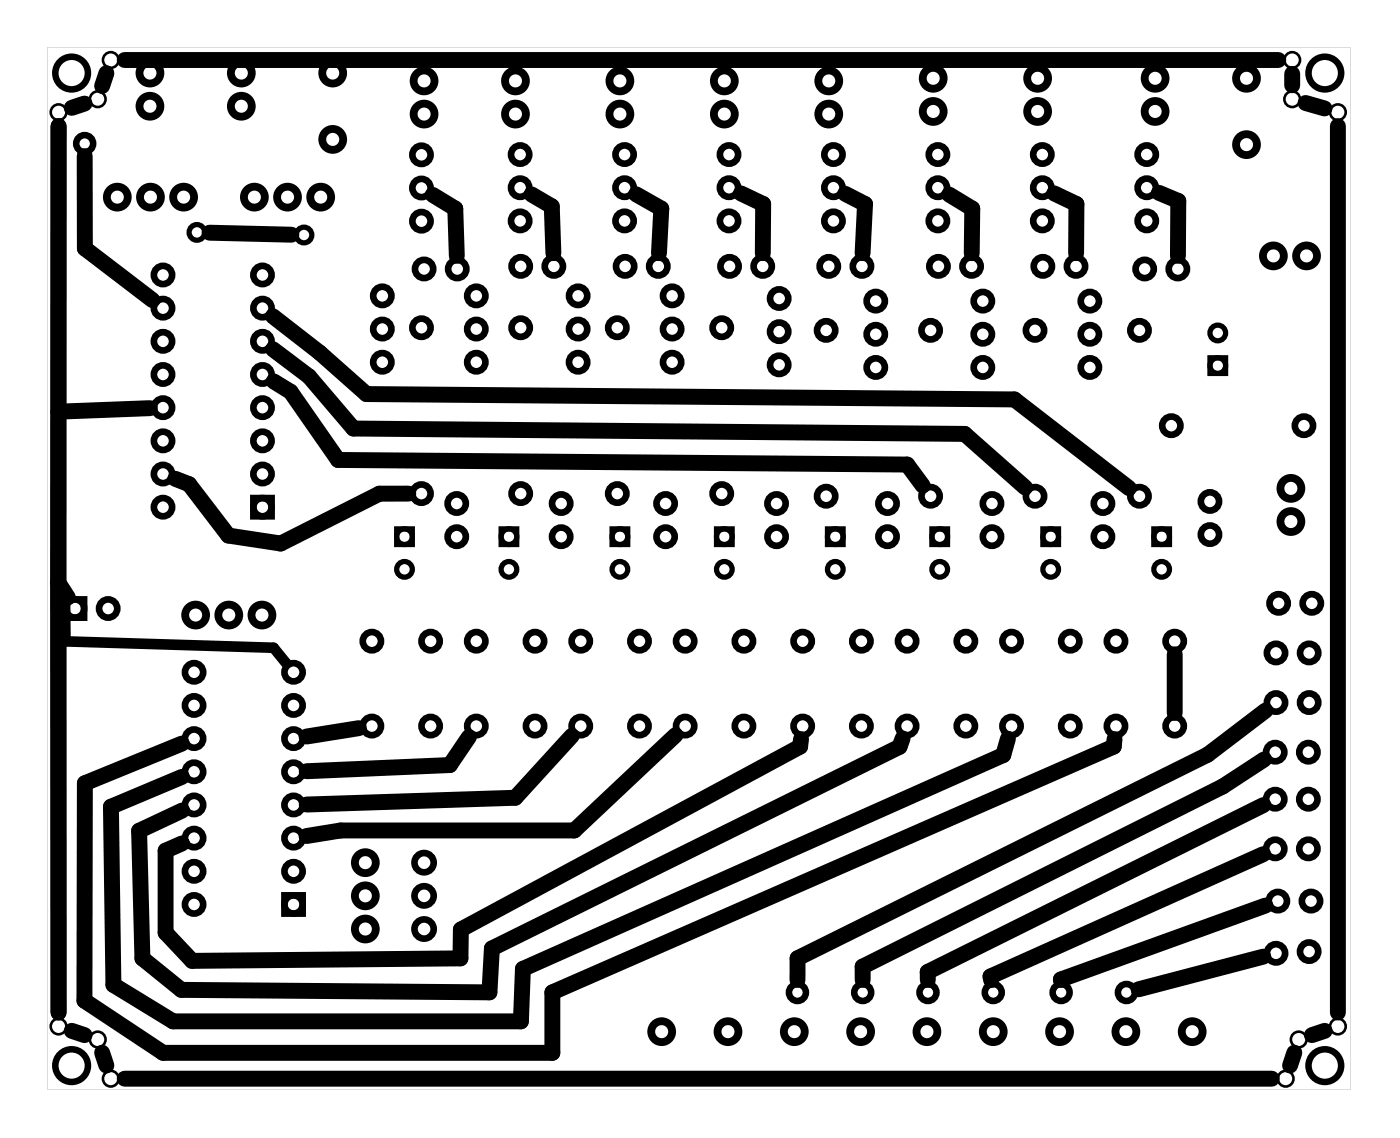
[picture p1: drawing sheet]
<svg xmlns="http://www.w3.org/2000/svg" width="107mm" height="87mm" viewBox="0 0 107 87" stroke-linecap="round" stroke-linejoin="round" font-family="sans-serif">
<path d="M3.6 3.6h99.8v79.8h-99.8zM3.6 3.6v79.8h99.8v-79.8z" fill="#000"/>
<g fill="none" stroke="#000" stroke-width=".5">
<circle cx="5.5" cy="5.6" r="1.25"/>
<circle cx="6.5" cy="11" r=".65"/>
<circle cx="101.5" cy="5.6" r="1.25"/>
<circle cx="61.1" cy="76" r=".65"/>
<circle cx="66.1" cy="76" r=".65"/>
<circle cx="71.1" cy="76" r=".65"/>
<circle cx="76.1" cy="76" r=".65"/>
<circle cx="81.3" cy="76" r=".65"/>
<circle cx="86.3" cy="76" r=".65"/>
<circle cx="5.5" cy="81.6" r="1.25"/>
<circle cx="101.5" cy="81.6" r="1.25"/>
</g>
<g fill="none" stroke="#000" stroke-width=".4">
<path d="M92.7 27.4h1.2v1.2h-1.2zM30.4 40.5h1.2v1.2h-1.2zM38.4 40.5h1.2v1.2h-1.2zM46.9 40.5h1.2v1.2h-1.2zM54.9 40.5h1.2v1.2h-1.2zM63.4 40.5h1.2v1.2h-1.2zM71.4 40.5h1.2v1.2h-1.2zM79.9 40.5h1.2v1.2h-1.2zM88.4 40.5h1.2v1.2h-1.2z"/>
<circle cx="15.1" cy="17.8" r=".6"/>
<circle cx="23.3" cy="18" r=".6"/>
<circle cx="93.3" cy="28" r=".6"/>
<circle cx="93.3" cy="25.5" r=".6"/>
<circle cx="31" cy="43.6" r=".6"/>
<circle cx="31" cy="41.1" r=".6"/>
<circle cx="39" cy="43.6" r=".6"/>
<circle cx="39" cy="41.1" r=".6"/>
<circle cx="47.5" cy="43.6" r=".6"/>
<circle cx="47.5" cy="41.1" r=".6"/>
<circle cx="55.5" cy="43.6" r=".6"/>
<circle cx="55.5" cy="41.1" r=".6"/>
<circle cx="64" cy="43.6" r=".6"/>
<circle cx="64" cy="41.1" r=".6"/>
<circle cx="72" cy="43.6" r=".6"/>
<circle cx="72" cy="41.1" r=".6"/>
<circle cx="80.5" cy="43.6" r=".6"/>
<circle cx="80.5" cy="41.1" r=".6"/>
<circle cx="89" cy="43.6" r=".6"/>
<circle cx="89" cy="41.1" r=".6"/>
</g>
<g fill="none" stroke="#000" stroke-width=".51">
<path d="M19.4 38.1h1.4v1.4h-1.4zM5 45.9h1.4v1.4h-1.4zM21.8 68.6h1.4v1.4h-1.4z"/>
<circle cx="32.3" cy="11.9" r=".7"/>
<circle cx="32.3" cy="16.9" r=".7"/>
<circle cx="32.3" cy="14.4" r=".7"/>
<circle cx="39.8" cy="11.8" r=".7"/>
<circle cx="39.8" cy="14.4" r=".7"/>
<circle cx="39.8" cy="16.9" r=".7"/>
<circle cx="47.8" cy="11.8" r=".7"/>
<circle cx="47.8" cy="14.4" r=".7"/>
<circle cx="47.8" cy="16.9" r=".7"/>
<circle cx="55.8" cy="11.8" r=".7"/>
<circle cx="55.8" cy="14.4" r=".7"/>
<circle cx="55.8" cy="16.9" r=".7"/>
<circle cx="63.8" cy="11.8" r=".7"/>
<circle cx="63.8" cy="14.4" r=".7"/>
<circle cx="63.8" cy="16.9" r=".7"/>
<circle cx="71.8" cy="11.8" r=".7"/>
<circle cx="71.8" cy="16.9" r=".7"/>
<circle cx="71.8" cy="14.4" r=".7"/>
<circle cx="79.8" cy="11.8" r=".7"/>
<circle cx="79.8" cy="16.9" r=".7"/>
<circle cx="79.8" cy="14.4" r=".7"/>
<circle cx="87.8" cy="11.8" r=".7"/>
<circle cx="87.8" cy="14.4" r=".7"/>
<circle cx="87.8" cy="16.9" r=".7"/>
<circle cx="12.5" cy="38.8" r=".7"/>
<circle cx="12.5" cy="28.7" r=".7"/>
<circle cx="12.5" cy="36.3" r=".7"/>
<circle cx="12.5" cy="21.1" r=".7"/>
<circle cx="12.5" cy="33.8" r=".7"/>
<circle cx="12.5" cy="26.1" r=".7"/>
<circle cx="12.5" cy="23.6" r=".7"/>
<circle cx="12.5" cy="31.2" r=".7"/>
<circle cx="20.1" cy="38.8" r=".7"/>
<circle cx="20.1" cy="36.3" r=".7"/>
<circle cx="20.1" cy="21.1" r=".7"/>
<circle cx="20.1" cy="33.8" r=".7"/>
<circle cx="20.1" cy="31.2" r=".7"/>
<circle cx="20.1" cy="23.6" r=".7"/>
<circle cx="20.1" cy="28.7" r=".7"/>
<circle cx="20.1" cy="26.1" r=".7"/>
<circle cx="29.3" cy="22.7" r=".7"/>
<circle cx="29.3" cy="27.7" r=".7"/>
<circle cx="29.3" cy="25.2" r=".7"/>
<circle cx="32.3" cy="25.1" r=".7"/>
<circle cx="32.3" cy="37.8" r=".7"/>
<circle cx="32.5" cy="20.6" r=".7"/>
<circle cx="35" cy="38.6" r=".7"/>
<circle cx="35" cy="20.6" r=".7"/>
<circle cx="36.5" cy="22.7" r=".7"/>
<circle cx="36.5" cy="27.7" r=".7"/>
<circle cx="36.5" cy="25.2" r=".7"/>
<circle cx="39.9" cy="25.1" r=".7"/>
<circle cx="39.9" cy="37.8" r=".7"/>
<circle cx="39.9" cy="20.4" r=".7"/>
<circle cx="42.4" cy="20.4" r=".7"/>
<circle cx="43" cy="38.6" r=".7"/>
<circle cx="44.3" cy="22.7" r=".7"/>
<circle cx="44.3" cy="25.2" r=".7"/>
<circle cx="44.3" cy="27.7" r=".7"/>
<circle cx="47.3" cy="25.1" r=".7"/>
<circle cx="47.3" cy="37.8" r=".7"/>
<circle cx="47.9" cy="20.4" r=".7"/>
<circle cx="50.4" cy="20.4" r=".7"/>
<circle cx="51" cy="38.6" r=".7"/>
<circle cx="51.5" cy="22.7" r=".7"/>
<circle cx="51.5" cy="25.2" r=".7"/>
<circle cx="51.5" cy="27.7" r=".7"/>
<circle cx="55.3" cy="25.1" r=".7"/>
<circle cx="55.3" cy="37.8" r=".7"/>
<circle cx="55.9" cy="20.4" r=".7"/>
<circle cx="58.4" cy="20.4" r=".7"/>
<circle cx="59.5" cy="38.6" r=".7"/>
<circle cx="59.7" cy="22.9" r=".7"/>
<circle cx="59.7" cy="27.9" r=".7"/>
<circle cx="59.7" cy="25.4" r=".7"/>
<circle cx="63.3" cy="25.3" r=".7"/>
<circle cx="63.3" cy="38" r=".7"/>
<circle cx="63.5" cy="20.4" r=".7"/>
<circle cx="66" cy="20.4" r=".7"/>
<circle cx="67.1" cy="23.1" r=".7"/>
<circle cx="67.1" cy="28.1" r=".7"/>
<circle cx="67.1" cy="25.6" r=".7"/>
<circle cx="68" cy="38.6" r=".7"/>
<circle cx="71.3" cy="25.3" r=".7"/>
<circle cx="71.3" cy="38" r=".7"/>
<circle cx="71.9" cy="20.4" r=".7"/>
<circle cx="74.4" cy="20.4" r=".7"/>
<circle cx="75.3" cy="23.1" r=".7"/>
<circle cx="75.3" cy="28.1" r=".7"/>
<circle cx="75.3" cy="25.6" r=".7"/>
<circle cx="76" cy="38.6" r=".7"/>
<circle cx="79.3" cy="25.3" r=".7"/>
<circle cx="79.3" cy="38" r=".7"/>
<circle cx="79.9" cy="20.4" r=".7"/>
<circle cx="82.4" cy="20.4" r=".7"/>
<circle cx="83.5" cy="23.1" r=".7"/>
<circle cx="83.5" cy="28.1" r=".7"/>
<circle cx="83.5" cy="25.6" r=".7"/>
<circle cx="84.5" cy="38.6" r=".7"/>
<circle cx="87.3" cy="25.3" r=".7"/>
<circle cx="87.3" cy="38" r=".7"/>
<circle cx="87.7" cy="20.6" r=".7"/>
<circle cx="89.7" cy="32.6" r=".7"/>
<circle cx="90.2" cy="20.6" r=".7"/>
<circle cx="92.7" cy="38.4" r=".7"/>
<circle cx="99.9" cy="32.6" r=".7"/>
<circle cx="5.7" cy="46.6" r=".7"/>
<circle cx="8.3" cy="46.6" r=".7"/>
<circle cx="14.9" cy="51.5" r=".7"/>
<circle cx="14.9" cy="56.6" r=".7"/>
<circle cx="14.9" cy="59.1" r=".7"/>
<circle cx="14.9" cy="54" r=".7"/>
<circle cx="22.5" cy="51.5" r=".7"/>
<circle cx="22.5" cy="56.6" r=".7"/>
<circle cx="22.5" cy="59.1" r=".7"/>
<circle cx="22.5" cy="54" r=".7"/>
<circle cx="28.5" cy="55.6" r=".7"/>
<circle cx="28.5" cy="49.1" r=".7"/>
<circle cx="33" cy="55.6" r=".7"/>
<circle cx="33" cy="49.1" r=".7"/>
<circle cx="35" cy="41.1" r=".7"/>
<circle cx="36.5" cy="55.6" r=".7"/>
<circle cx="36.5" cy="49.1" r=".7"/>
<circle cx="41" cy="55.6" r=".7"/>
<circle cx="41" cy="49.1" r=".7"/>
<circle cx="43" cy="41.1" r=".7"/>
<circle cx="44.5" cy="55.6" r=".7"/>
<circle cx="44.5" cy="49.1" r=".7"/>
<circle cx="49" cy="55.6" r=".7"/>
<circle cx="49" cy="49.1" r=".7"/>
<circle cx="51" cy="41.1" r=".7"/>
<circle cx="52.5" cy="55.6" r=".7"/>
<circle cx="52.5" cy="49.1" r=".7"/>
<circle cx="57" cy="55.6" r=".7"/>
<circle cx="57" cy="49.1" r=".7"/>
<circle cx="59.5" cy="41.1" r=".7"/>
<circle cx="61.5" cy="55.6" r=".7"/>
<circle cx="61.5" cy="49.1" r=".7"/>
<circle cx="66" cy="55.6" r=".7"/>
<circle cx="66" cy="49.1" r=".7"/>
<circle cx="68" cy="41.1" r=".7"/>
<circle cx="69.5" cy="55.6" r=".7"/>
<circle cx="69.5" cy="49.1" r=".7"/>
<circle cx="74" cy="55.6" r=".7"/>
<circle cx="74" cy="49.1" r=".7"/>
<circle cx="76" cy="41.1" r=".7"/>
<circle cx="77.5" cy="55.6" r=".7"/>
<circle cx="77.5" cy="49.1" r=".7"/>
<circle cx="82" cy="55.6" r=".7"/>
<circle cx="82" cy="49.1" r=".7"/>
<circle cx="84.5" cy="41.1" r=".7"/>
<circle cx="85.5" cy="55.6" r=".7"/>
<circle cx="85.5" cy="49.1" r=".7"/>
<circle cx="90" cy="55.6" r=".7"/>
<circle cx="90" cy="49.1" r=".7"/>
<circle cx="92.7" cy="40.9" r=".7"/>
<circle cx="97.7" cy="57.6" r=".7"/>
<circle cx="97.7" cy="50" r=".7"/>
<circle cx="97.7" cy="53.8" r=".7"/>
<circle cx="97.9" cy="46.2" r=".7"/>
<circle cx="100.2" cy="57.6" r=".7"/>
<circle cx="100.3" cy="53.8" r=".7"/>
<circle cx="100.3" cy="50" r=".7"/>
<circle cx="100.5" cy="46.2" r=".7"/>
<circle cx="14.9" cy="69.3" r=".7"/>
<circle cx="14.9" cy="64.2" r=".7"/>
<circle cx="14.9" cy="66.7" r=".7"/>
<circle cx="14.9" cy="61.6" r=".7"/>
<circle cx="22.5" cy="69.3" r=".7"/>
<circle cx="22.5" cy="66.7" r=".7"/>
<circle cx="22.5" cy="64.2" r=".7"/>
<circle cx="22.5" cy="61.6" r=".7"/>
<circle cx="32.5" cy="66.1" r=".74"/>
<circle cx="32.5" cy="71.1" r=".74"/>
<circle cx="32.5" cy="68.6" r=".74"/>
<circle cx="97.7" cy="61.2" r=".7"/>
<circle cx="97.7" cy="65" r=".7"/>
<circle cx="97.7" cy="73" r=".7"/>
<circle cx="97.9" cy="69" r=".7"/>
<circle cx="100.2" cy="65" r=".7"/>
<circle cx="100.2" cy="61.2" r=".7"/>
<circle cx="100.3" cy="72.9" r=".7"/>
<circle cx="100.4" cy="69" r=".7"/>
</g>
<g fill="none" stroke="#000" stroke-width=".2">
<circle cx="4.5" cy="8.6" r=".6"/>
<circle cx="7.5" cy="7.6" r=".6"/>
<circle cx="8.5" cy="4.6" r=".6"/>
<circle cx="99" cy="4.6" r=".6"/>
<circle cx="99" cy="7.6" r=".6"/>
<circle cx="102.5" cy="8.6" r=".6"/>
<circle cx="4.5" cy="78.6" r=".6"/>
<circle cx="7.5" cy="79.6" r=".6"/>
<circle cx="99.5" cy="79.6" r=".6"/>
<circle cx="102.5" cy="78.6" r=".6"/>
<circle cx="8.5" cy="82.6" r=".6"/>
<circle cx="98.5" cy="82.6" r=".6"/>
</g>
<g fill="none" stroke="#000" stroke-width=".6">
<circle cx="9" cy="15.1" r=".8"/>
<circle cx="11.5" cy="8.1" r=".8"/>
<circle cx="11.5" cy="5.6" r=".8"/>
<circle cx="11.5" cy="15.1" r=".8"/>
<circle cx="14.1" cy="15.1" r=".8"/>
<circle cx="18.5" cy="8.1" r=".8"/>
<circle cx="18.5" cy="5.6" r=".8"/>
<circle cx="19.5" cy="15.1" r=".8"/>
<circle cx="22" cy="15.1" r=".8"/>
<circle cx="24.6" cy="15.1" r=".8"/>
<circle cx="25.5" cy="5.6" r=".8"/>
<circle cx="25.5" cy="10.7" r=".8"/>
<circle cx="32.5" cy="8.7" r=".8"/>
<circle cx="32.5" cy="6.2" r=".8"/>
<circle cx="39.5" cy="8.7" r=".8"/>
<circle cx="39.5" cy="6.2" r=".8"/>
<circle cx="47.5" cy="8.7" r=".8"/>
<circle cx="47.5" cy="6.2" r=".8"/>
<circle cx="55.5" cy="8.7" r=".8"/>
<circle cx="55.5" cy="6.2" r=".8"/>
<circle cx="63.5" cy="8.7" r=".8"/>
<circle cx="63.5" cy="6.2" r=".8"/>
<circle cx="71.5" cy="8.5" r=".8"/>
<circle cx="71.5" cy="6" r=".8"/>
<circle cx="79.5" cy="8.5" r=".8"/>
<circle cx="79.5" cy="6" r=".8"/>
<circle cx="88.5" cy="8.5" r=".8"/>
<circle cx="88.5" cy="6" r=".8"/>
<circle cx="95.5" cy="6" r=".8"/>
<circle cx="95.5" cy="11.1" r=".8"/>
<circle cx="97.5" cy="19.6" r=".8"/>
<circle cx="100.1" cy="19.6" r=".8"/>
<circle cx="98.9" cy="39.9" r=".8"/>
<circle cx="98.9" cy="37.4" r=".8"/>
<circle cx="15" cy="47.1" r=".8"/>
<circle cx="17.5" cy="47.1" r=".8"/>
<circle cx="20.1" cy="47.1" r=".8"/>
<circle cx="28" cy="66.1" r=".8"/>
<circle cx="28" cy="71.1" r=".8"/>
<circle cx="28" cy="68.6" r=".8"/>
<circle cx="50.7" cy="79" r=".8"/>
<circle cx="55.8" cy="79" r=".8"/>
<circle cx="60.8" cy="79" r=".8"/>
<circle cx="65.9" cy="79" r=".8"/>
<circle cx="71" cy="79" r=".8"/>
<circle cx="76.1" cy="79" r=".8"/>
<circle cx="81.2" cy="79" r=".8"/>
<circle cx="86.2" cy="79" r=".8"/>
<circle cx="91.3" cy="79" r=".8"/>
</g>
<path d="M5.2 45.9l-.2-.3v3.5l16 .5 .9 1.2" fill="none" stroke="#000" stroke-width=".81"/>
<g fill="none" stroke="#000" stroke-width="1.2">
<path d="M4.5 9.7v67.8v-32.9l.7 1.1M6.5 7.9l-1 .4M6.5 12v7l5.2 4M8.1 5.6l-.3 1M9.6 4.6h88.3M16.1 17.8l6.2 .2M33.1 14.9l1.8 1.1 .1 3.6M40.7 14.9l1.6 .9 .1 3.6M48.7 14.9l2 1.1-.2 3.4M56.8 14.8l1.7 .8-.1 3.8M64.7 14.8l1.6 .8-.2 3.8M72.7 14.9l1.8 1.1-.1 3.4"/>
<path d="M80.8 14.8l1.7 .8-.1 3.8M88.8 14.8l1.5 .6-.1 4.2M99 5.7v.8M100 7.9l1.5 .4M102.5 9.7v67.8M11.5 31.3l-7 .2M13.4 36.7l1.1 .4 3 3.9 4 .6 7.6-3.8h2.2M20.9 24.2l3.6 2.8 3.6 3.2 49.6 .4 8.8 6.8M20.9 26.7l2.8 2.1 3.4 4 46.8 .4 4.6 4.1M21 29.2l1.3 .8 3.6 5.2 43.6 .4 1.2 1.6M27.5 55.8l-4 .6M35.9 56.4l-1.4 2.2-11 .5"/>
<path d="M43.8 56.3l-4.3 4.8-16 .5M51.8 56.3l-7.8 7.3h-17.9l-2.6 .4M61.4 56.6l-.1 .6-26 14v2.2l-20.6 .2-2-2.2v-6.3l1.2-.5M69.1 56.5l-.2 .7-31.2 15.4-.2 3.4-23.6-.2-3-2.4-.2-9.8 3.3-1.5M77.2 56.6l-.3 1.2-36.8 16.4-.2 4h-26.6l-4.6-2.8-.2-13.6 5.4-2.3M85.4 56.6l-.1 .6-43 18.8v4.6h-29.8l-6-4v-16.6l7.4-3.1M90 50.1v4.5M96.8 58.1l-3.1 2.1-27.6 13.8v1M96.9 54.4l-4.4 3.4-31.4 15.6v1.6M5.5 78.9l1 .4M96.8 65.4l-20.9 9.4v.2M96.8 73.3l-9.6 2.5"/>
<path d="M96.8 61.6l-25.7 12.8v.6M96.9 69.3l-15.6 5.7M101.5 78.9l-1 .4M7.8 80.6l.3 1M9.6 82.6h87.8M99.1 80.6l-.3 1"/>
</g>
</svg>
